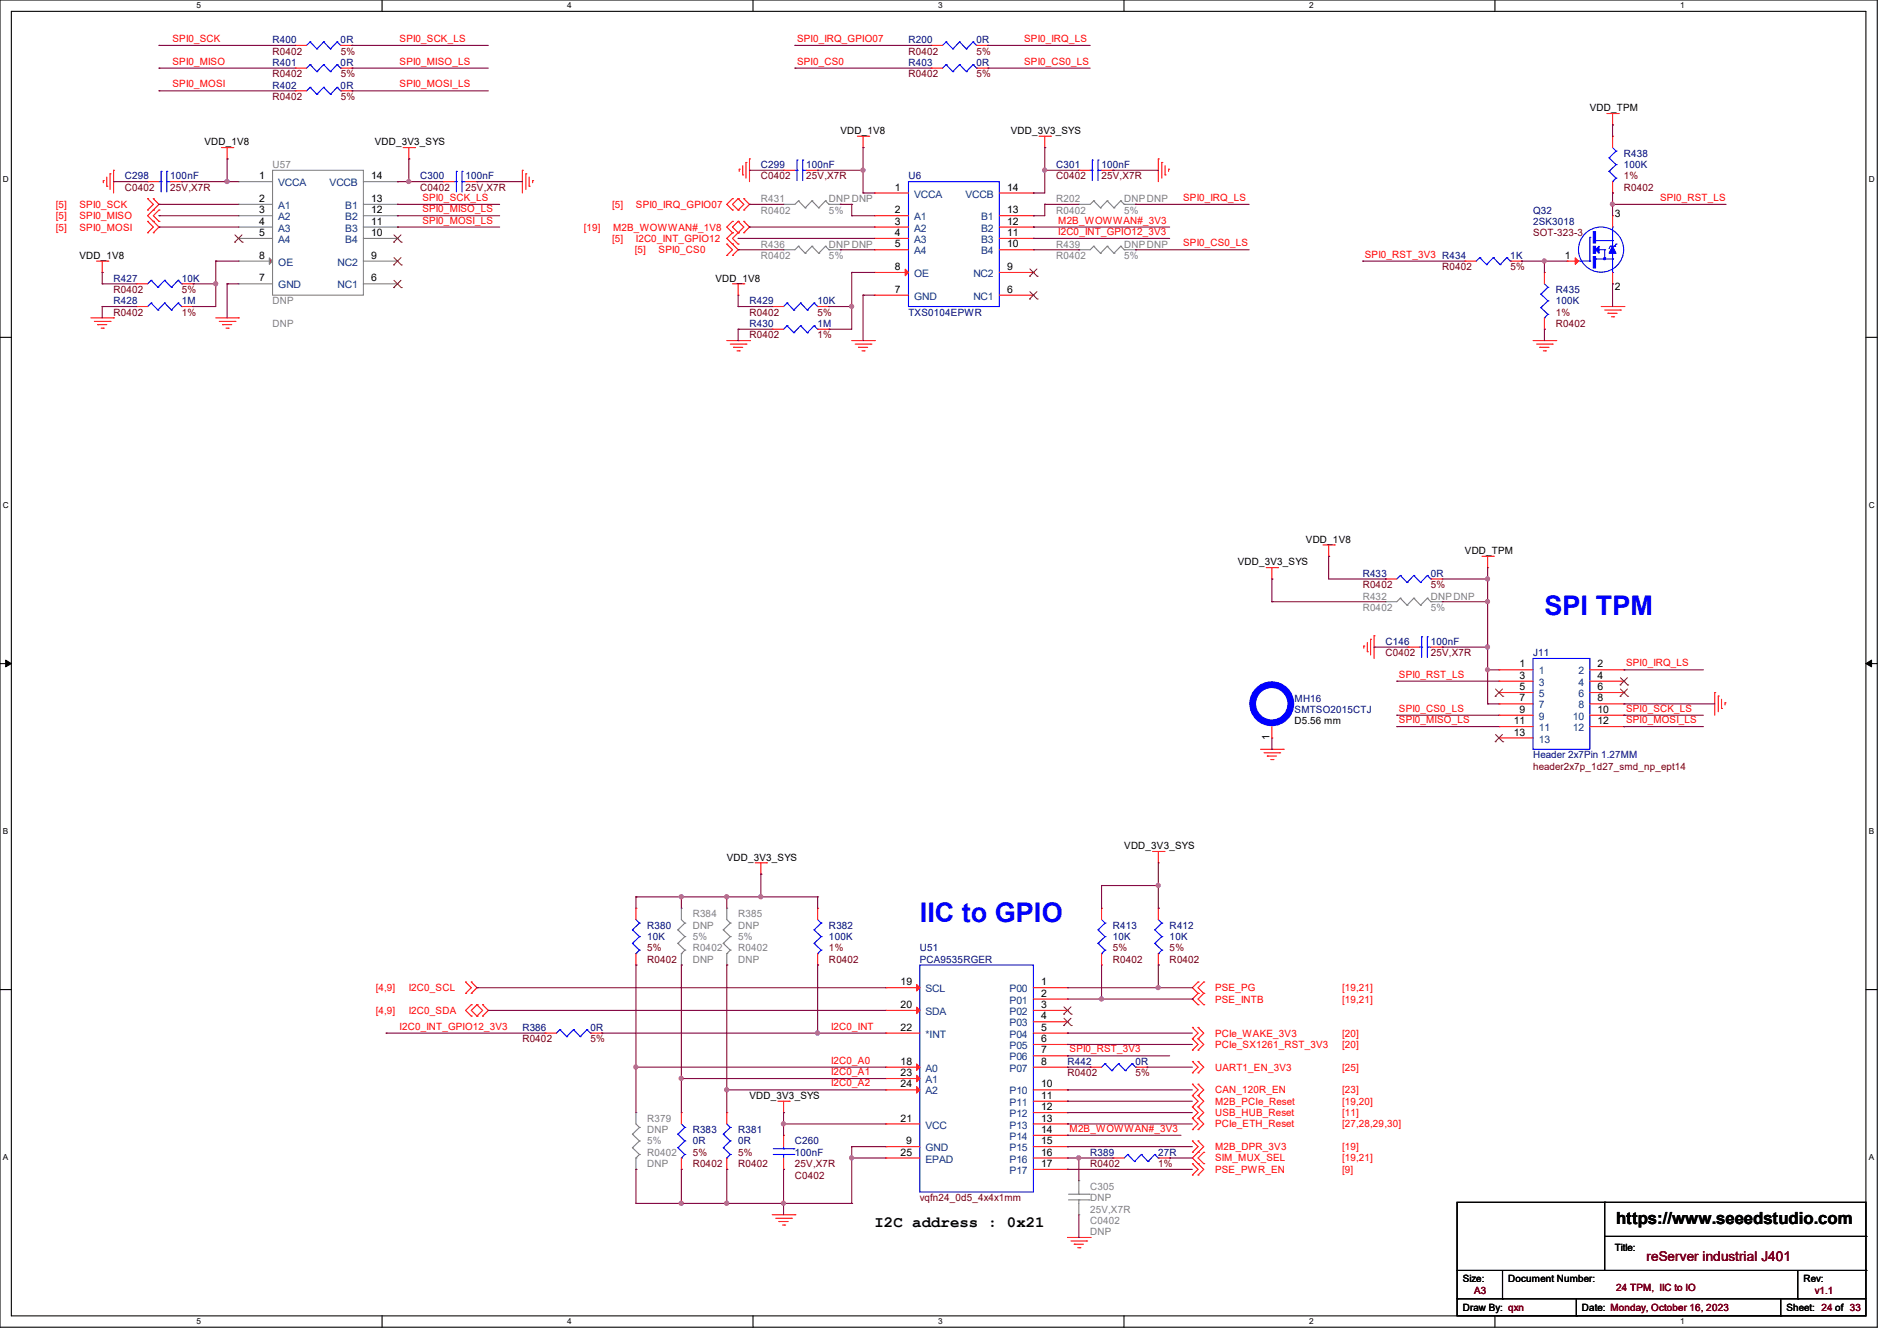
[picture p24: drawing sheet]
<svg xmlns="http://www.w3.org/2000/svg" width="297mm" height="210mm" viewBox="0 0 297 210" stroke-linecap="round" stroke-linejoin="round" font-family="sans-serif">
<defs><g id="words">
<g font-size="4.2" fill="#00f">
<text x="241.8" y="96.4">SPI TPM</text>
<text x="144" y="144.4">IIC to GPIO</text>
</g>
<text font-size="2.6" x="253" y="191.8">https://www.seeedstudio.com</text>
<text font-size="2.5" x="136.9" y="192.2">I2C address : 0x21</text>
<text font-size="2.1" fill="#800000" x="257.8" y="197.5">reServer industrial J401</text>
<g font-size="1.6" fill="#f00">
<text x="27" y="6.6">SPI0_SCK</text>
<text x="27" y="10.1">SPI0_MISO</text>
<text x="62.6" y="6.6">SPI0_SCK_LS</text>
<text x="62.6" y="10.1">SPI0_MISO_LS</text>
<text x="124.8" y="10.1">SPI0_CS0</text>
<text x="124.8" y="6.6">SPI0_IRQ_GPIO07</text>
<text x="160.4" y="10.1">SPI0_CS0_LS</text>
<text x="160.4" y="6.6">SPI0_IRQ_LS</text>
<text x="27" y="13.7">SPI0_MOSI</text>
<text x="62.6" y="13.7">SPI0_MOSI_LS</text>
<text x="8.7" y="32.6">[5]</text>
<text x="8.7" y="34.3">[5]</text>
<text x="12.4" y="32.6">SPI0_SCK</text>
<text x="12.4" y="34.3">SPI0_MISO</text>
<text x="66.1" y="31.5">SPI0_SCK_LS</text>
<text x="66.1" y="33.2">SPI0_MISO_LS</text>
<text x="66.1" y="35">SPI0_MOSI_LS</text>
<text x="95.8" y="32.6">[5]</text>
<text x="99.6" y="32.6">SPI0_IRQ_GPIO07</text>
<text x="165.7" y="35">M2B_WOWWAN#_3V3</text>
<text x="185.2" y="31.5">SPI0_IRQ_LS</text>
<text x="259.9" y="31.5">SPI0_RST_LS</text>
<text x="8.7" y="36.1">[5]</text>
<text x="12.4" y="36.1">SPI0_MOSI</text>
<text x="91.4" y="36.1">[19]</text>
<text x="95.8" y="37.9">[5]</text>
<text x="96" y="36.1">M2B_WOWWAN#_1V8</text>
<text x="99.4" y="39.7">[5]</text>
<text x="99.6" y="37.9">I2C0_INT_GPIO12</text>
<text x="103.1" y="39.7">SPI0_CS0</text>
<text x="165.7" y="36.8">I2C0_INT_GPIO12_3V3</text>
<text x="185.2" y="38.6">SPI0_CS0_LS</text>
<text x="213.7" y="40.3">SPI0_RST_3V3 R434</text>
<text x="219" y="106.1">SPI0_RST_LS</text>
<text x="254.6" y="104.3">SPI0_IRQ_LS</text>
<text x="219" y="113.2">SPI0_MISO_LS</text>
<text x="219" y="111.5">SPI0_CS0_LS</text>
<text x="254.6" y="113.2">SPI0_MOSI_LS</text>
<text x="254.6" y="111.5">SPI0_SCK_LS</text>
<text x="58.8" y="155.2">[4,9]</text>
<text x="64" y="155.2">I2C0_SCL</text>
<text x="190.2" y="155.2">PSE_PG</text>
<text x="210.1" y="155.2">[19,21]</text>
<text x="58.8" y="158.8">[4,9]</text>
<text x="62.6" y="161.2">I2C0_INT_GPIO12_3V3</text>
<text x="64" y="158.8">I2C0_SDA</text>
<text x="130.1" y="161.2">I2C0_INT</text>
<text x="190.2" y="157">PSE_INTB</text>
<text x="210.1" y="157">[19,21]</text>
<text x="130.1" y="166.6">I2C0_A0</text>
<text x="167.5" y="164.8">SPI0_RST_3V3</text>
<text x="190.2" y="162.3">PCIe_WAKE_3V3</text>
<text x="190.2" y="164.1">PCIe_SX1261_RST_3V3</text>
<text x="190.2" y="167.7">UART1_EN_3V3</text>
<text x="210.1" y="162.3">[20]</text>
<text x="210.1" y="164.1">[20]</text>
<text x="210.1" y="167.7">[25]</text>
<text x="130.1" y="168.4">I2C0_A1</text>
<text x="130.1" y="170.1">I2C0_A2</text>
<text x="190.2" y="171.2">CAN_120R_EN</text>
<text x="190.2" y="173">M2B_PCIe_Reset</text>
<text x="210.1" y="171.2">[23]</text>
<text x="210.1" y="173">[19,20]</text>
<text x="167.5" y="177.2">M2B_WOWWAN#_3V3</text>
<text x="190.2" y="176.6">PCIe_ETH_Reset</text>
<text x="190.2" y="174.8">USB_HUB_Reset</text>
<text x="210.1" y="176.6">[27,28,29,30]</text>
<text x="210.1" y="174.8">[11]</text>
<text x="190.2" y="180.1">M2B_DPR_3V3</text>
<text x="190.2" y="181.9">SIM_MUX_SEL</text>
<text x="190.2" y="183.7">PSE_PWR_EN</text>
<text x="210.1" y="180.1">[19]</text>
<text x="210.1" y="181.9">[19,21]</text>
<text x="210.1" y="183.7">[9]</text>
</g>
<g font-size="1.6" fill="#000080">
<text x="42.7" y="6.8">R400</text>
<text x="42.7" y="10.3">R401</text>
<text x="53.3" y="6.8">0R</text>
<text x="53.3" y="10.3">0R</text>
<text x="142.2" y="6.8">R200</text>
<text x="142.2" y="10.3">R403</text>
<text x="152.9" y="6.8">0R</text>
<text x="152.9" y="10.3">0R</text>
<text x="42.7" y="13.9">R402</text>
<text x="53.3" y="13.9">0R</text>
<text x="19.6" y="28.1">C298</text>
<text x="26.7" y="28.1">100nF</text>
<text x="65.8" y="28.1">C300</text>
<text x="72.9" y="28.1">100nF</text>
<text x="119.1" y="26.3">C299</text>
<text x="126.2" y="26.3">100nF</text>
<text x="142.2" y="28.1">U6</text>
<text x="165.4" y="26.3">C301</text>
<text x="172.5" y="26.3">100nF</text>
<text x="254.3" y="24.6">R438</text>
<text x="254.3" y="26.3">100K</text>
<text x="240" y="33.4">Q32</text>
<text x="240" y="35.2">2SK3018</text>
<text x="236.5" y="40.6">1K</text>
<text x="17.8" y="47.7">R428</text>
<text x="17.8" y="44.1">R427</text>
<text x="28.4" y="47.7">1M</text>
<text x="28.4" y="44.1">10K</text>
<text x="117.3" y="47.7">R429</text>
<text x="128" y="47.7">10K</text>
<text x="243.6" y="45.9">R435</text>
<text x="243.6" y="47.7">100K</text>
<text x="117.3" y="51.2">R430</text>
<text x="128" y="51.2">1M</text>
<text x="142.2" y="49.4">TXS0104EPWR</text>
<text x="213.4" y="90.3">R433</text>
<text x="224" y="90.3">0R</text>
<text x="216.9" y="101">C146</text>
<text x="224" y="101">100nF</text>
<text x="240" y="102.8">J11</text>
<text x="202.7" y="109.9">MH16</text>
<text x="202.7" y="111.7">SMTSO2015CTJ</text>
<text x="240" y="118.8">Header 2x7Pin 1.27MM</text>
<text x="101.3" y="145.5">R380</text>
<text x="101.3" y="147.2">10K</text>
<text x="129.8" y="145.5">R382</text>
<text x="129.8" y="147.2">100K</text>
<text x="144" y="149">U51</text>
<text x="174.2" y="145.5">R413</text>
<text x="174.2" y="147.2">10K</text>
<text x="183.1" y="145.5">R412</text>
<text x="183.1" y="147.2">10K</text>
<text x="144" y="150.8">PCA9535RGER</text>
<text x="81.8" y="161.5">R386</text>
<text x="92.5" y="161.5">0R</text>
<text x="167.1" y="166.8">R442</text>
<text x="177.8" y="166.8">0R</text>
<text x="108.5" y="177.5">R383</text>
<text x="108.5" y="179.2">0R</text>
<text x="115.6" y="177.5">R381</text>
<text x="115.6" y="179.2">0R</text>
<text x="124.5" y="179.2">C260</text>
<text x="124.5" y="181">100nF</text>
<text x="170.7" y="181">R389</text>
<text x="181.4" y="181">27R</text>
</g>
<g font-size="1.6" fill="#800000">
<text x="42.7" y="8.6">R0402</text>
<text x="53.3" y="8.6">5%</text>
<text x="142.2" y="8.6">R0402</text>
<text x="152.9" y="8.6">5%</text>
<text x="42.7" y="12.1">R0402</text>
<text x="42.7" y="15.7">R0402</text>
<text x="53.3" y="12.1">5%</text>
<text x="53.3" y="15.7">5%</text>
<text x="142.2" y="12.1">R0402</text>
<text x="152.9" y="12.1">5%</text>
<text x="19.6" y="29.9">C0402</text>
<text x="26.7" y="29.9">25V,X7R</text>
<text x="65.8" y="29.9">C0402</text>
<text x="72.9" y="29.9">25V,X7R</text>
<text x="119.1" y="28.1">C0402</text>
<text x="126.2" y="28.1">25V,X7R</text>
<text x="165.4" y="28.1">C0402</text>
<text x="172.5" y="28.1">25V,X7R</text>
<text x="254.3" y="28.1">1%</text>
<text x="254.3" y="29.9">R0402</text>
<text x="240" y="37">SOT-323-3</text>
<text x="17.8" y="45.9">R0402</text>
<text x="28.4" y="45.9">5%</text>
<text x="225.8" y="42.3">R0402</text>
<text x="236.5" y="42.3">5%</text>
<text x="17.8" y="49.4">R0402</text>
<text x="28.4" y="49.4">1%</text>
<text x="117.3" y="49.4">R0402</text>
<text x="117.3" y="53">R0402</text>
<text x="128" y="49.4">5%</text>
<text x="128" y="53">1%</text>
<text x="243.6" y="49.4">1%</text>
<text x="243.6" y="51.2">R0402</text>
<text x="213.4" y="92.1">R0402</text>
<text x="224" y="92.1">5%</text>
<text x="216.9" y="102.8">C0402</text>
<text x="224" y="102.8">25V,X7R</text>
<text x="240" y="120.6">header2x7p_1d27_smd_np_ept14</text>
<text x="101.3" y="149">5%</text>
<text x="129.8" y="149">1%</text>
<text x="174.2" y="149">5%</text>
<text x="183.1" y="149">5%</text>
<text x="101.3" y="150.8">R0402</text>
<text x="129.8" y="150.8">R0402</text>
<text x="174.2" y="150.8">R0402</text>
<text x="183.1" y="150.8">R0402</text>
<text x="81.8" y="163.2">R0402</text>
<text x="92.5" y="163.2">5%</text>
<text x="167.1" y="168.6">R0402</text>
<text x="177.8" y="168.6">5%</text>
<text x="108.5" y="181">5%</text>
<text x="108.5" y="182.8">R0402</text>
<text x="115.6" y="181">5%</text>
<text x="115.6" y="182.8">R0402</text>
<text x="124.5" y="184.6">C0402</text>
<text x="124.5" y="182.8">25V,X7R</text>
<text x="170.7" y="182.8">R0402</text>
<text x="181.4" y="182.8">1%</text>
<text x="144" y="188.1">vqfn24_0d5_4x4x1mm</text>
<text x="230.8" y="202.7">A3</text>
<text x="253" y="202.2">24 TPM, IIC to IO</text>
<text x="284.1" y="202.7">v1.1</text>
</g>
<g font-size="1.6">
<text x="248.9" y="17.4">VDD_TPM</text>
<text x="32" y="22.8">VDD_1V8</text>
<text x="58.7" y="22.8">VDD_3V3_SYS</text>
<text x="131.6" y="21">VDD_1V8</text>
<text x="158.2" y="21">VDD_3V3_SYS</text>
<text x="40.6" y="28.1">1</text>
<text x="58.1" y="28.1">14</text>
<text x="140.1" y="29.8">1</text>
<text x="157.7" y="29.8">14</text>
<text x="40.6" y="31.6">2</text>
<text x="40.6" y="33.4">3</text>
<text x="40.6" y="35.2">4</text>
<text x="58.1" y="31.6">13</text>
<text x="58.1" y="33.4">12</text>
<text x="58.1" y="35.2">11</text>
<text x="140.1" y="33.4">2</text>
<text x="140.1" y="35.2">3</text>
<text x="157.7" y="33.4">13</text>
<text x="157.7" y="35.2">12</text>
<text x="252.9" y="34">3</text>
<text x="12.4" y="40.6">VDD_1V8</text>
<text x="40.6" y="40.5">8</text>
<text x="40.6" y="37">5</text>
<text x="58.1" y="37">10</text>
<text x="58.1" y="40.5">9</text>
<text x="140.1" y="37">4</text>
<text x="140.1" y="38.7">5</text>
<text x="157.7" y="37">11</text>
<text x="157.7" y="38.7">10</text>
<text x="245" y="40.5">1</text>
<text x="40.6" y="44.1">7</text>
<text x="58.1" y="44.1">6</text>
<text x="112" y="44.1">VDD_1V8</text>
<text x="140.1" y="42.3">8</text>
<text x="140.1" y="45.8">7</text>
<text x="157.7" y="45.8">6</text>
<text x="157.7" y="42.3">9</text>
<text x="252.9" y="45.3">2</text>
<text x="193.8" y="88.6">VDD_3V3_SYS</text>
<text x="204.5" y="85">VDD_1V8</text>
<text x="229.4" y="86.8">VDD_TPM</text>
<text x="237.9" y="104.5">1</text>
<text x="237.9" y="106.3">3</text>
<text x="250.1" y="104.5">2</text>
<text x="250.1" y="106.3">4</text>
<text x="202.7" y="113.5">D5.56 mm</text>
<text x="237" y="113.4">11</text>
<text x="237.9" y="108.1">5</text>
<text x="237.9" y="109.9">7</text>
<text x="237.9" y="111.6">9</text>
<text x="250.1" y="108.1">6</text>
<text x="250.1" y="109.9">8</text>
<text x="250.1" y="111.6">10</text>
<text x="250.1" y="113.4">12</text>
<text x="198.8" y="115.9" transform="rotate(-90 198.8 115.9)">1</text>
<text x="237" y="115.2">13</text>
<text x="113.8" y="134.8">VDD_3V3_SYS</text>
<text x="176" y="133">VDD_3V3_SYS</text>
<text x="141" y="154.3">19</text>
<text x="163" y="154.3">1</text>
<text x="141" y="157.9">20</text>
<text x="141" y="161.4">22</text>
<text x="163" y="156.1">2</text>
<text x="163" y="157.9">3</text>
<text x="163" y="159.6">4</text>
<text x="163" y="161.4">5</text>
<text x="141" y="166.8">18</text>
<text x="163" y="163.2">6</text>
<text x="163" y="165">7</text>
<text x="163" y="166.8">8</text>
<text x="117.3" y="172.1">VDD_3V3_SYS</text>
<text x="141" y="168.5">23</text>
<text x="141" y="170.3">24</text>
<text x="163" y="170.3">10</text>
<text x="163" y="172.1">11</text>
<text x="163" y="173.9">12</text>
<text x="141" y="175.6">21</text>
<text x="141.9" y="179.2">9</text>
<text x="163" y="175.6">13</text>
<text x="163" y="177.4">14</text>
<text x="163" y="179.2">15</text>
<text x="141" y="181">25</text>
<text x="163" y="181">16</text>
<text x="163" y="182.8">17</text>
<text x="252.8" y="196">Title:</text>
<text x="229" y="200.7">Size:</text>
<text x="236.1" y="200.7">Document Number:</text>
<text x="282.4" y="200.7">Rev:</text>
<text x="229" y="205.4">Draw By: qxn</text>
<text x="247.7" y="205.4">Date: Monday, October 16, 2023</text>
<text x="279.7" y="205.4">Sheet: 24 of 33</text>
</g>
<g font-size="1.6" fill="#808080">
<text x="42.7" y="26.3">U57</text>
<text x="119.1" y="31.7">R431</text>
<text x="119.1" y="33.4">R0402</text>
<text x="129.8" y="31.7">DNPDNP</text>
<text x="129.8" y="33.4">5%</text>
<text x="165.4" y="31.7">R202</text>
<text x="165.4" y="33.4">R0402</text>
<text x="176" y="31.7">DNPDNP</text>
<text x="176" y="33.4">5%</text>
<text x="119.1" y="38.8">R436</text>
<text x="119.1" y="40.6">R0402</text>
<text x="129.8" y="38.8">DNPDNP</text>
<text x="129.8" y="40.6">5%</text>
<text x="165.4" y="38.8">R439</text>
<text x="165.4" y="40.6">R0402</text>
<text x="176" y="38.8">DNPDNP</text>
<text x="176" y="40.6">5%</text>
<text x="42.7" y="47.7">DNP</text>
<text x="42.7" y="51.2">DNP</text>
<text x="213.4" y="93.9">R432</text>
<text x="213.4" y="95.7">R0402</text>
<text x="224" y="93.9">DNPDNP</text>
<text x="224" y="95.7">5%</text>
<text x="108.5" y="143.7">R384</text>
<text x="115.6" y="143.7">R385</text>
<text x="108.5" y="145.5">DNP</text>
<text x="108.5" y="147.2">5%</text>
<text x="108.5" y="149">R0402</text>
<text x="115.6" y="145.5">DNP</text>
<text x="115.6" y="147.2">5%</text>
<text x="115.6" y="149">R0402</text>
<text x="108.5" y="150.8">DNP</text>
<text x="115.6" y="150.8">DNP</text>
<text x="101.3" y="175.7">R379</text>
<text x="101.3" y="177.5">DNP</text>
<text x="101.3" y="179.2">5%</text>
<text x="101.3" y="181">R0402</text>
<text x="101.3" y="182.8">DNP</text>
<text x="170.7" y="186.3">C305</text>
<text x="170.7" y="188.1">DNP</text>
<text x="170.7" y="191.7">C0402</text>
<text x="170.7" y="189.9">25V,X7R</text>
<text x="170.7" y="193.5">DNP</text>
</g>
<g font-size="1.6" fill="#004080">
<text x="43.6" y="29.2">VCCA</text>
<text x="51.6" y="29.2">VCCB</text>
<text x="43.6" y="32.7">A1</text>
<text x="43.6" y="34.5">A2</text>
<text x="54.1" y="32.7">B1</text>
<text x="54.1" y="34.5">B2</text>
<text x="143.1" y="34.5">A1</text>
<text x="143.1" y="30.9">VCCA</text>
<text x="151.2" y="30.9">VCCB</text>
<text x="153.6" y="34.5">B1</text>
<text x="43.6" y="41.6">OE</text>
<text x="43.6" y="36.3">A3</text>
<text x="43.6" y="38.1">A4</text>
<text x="52.8" y="41.6">NC2</text>
<text x="54.1" y="36.3">B3</text>
<text x="54.1" y="38.1">B4</text>
<text x="143.1" y="36.3">A2</text>
<text x="143.1" y="38.1">A3</text>
<text x="143.1" y="39.8">A4</text>
<text x="153.6" y="36.3">B2</text>
<text x="153.6" y="38.1">B3</text>
<text x="153.6" y="39.8">B4</text>
<text x="43.6" y="45.2">GND</text>
<text x="52.8" y="45.2">NC1</text>
<text x="143.1" y="43.4">OE</text>
<text x="143.1" y="46.9">GND</text>
<text x="152.4" y="46.9">NC1</text>
<text x="152.4" y="43.4">NC2</text>
<text x="240.9" y="105.6">1</text>
<text x="240.9" y="107.4">3</text>
<text x="247.1" y="105.6">2</text>
<text x="247.1" y="107.4">4</text>
<text x="240.9" y="109.2">5</text>
<text x="240.9" y="111">7</text>
<text x="240.9" y="112.7">9</text>
<text x="246.2" y="112.7">10</text>
<text x="247.1" y="109.2">6</text>
<text x="247.1" y="111">8</text>
<text x="240.9" y="114.5">11</text>
<text x="240.9" y="116.3">13</text>
<text x="246.2" y="114.5">12</text>
<text x="144.9" y="155.4">SCL</text>
<text x="158.1" y="155.4">P00</text>
<text x="144.9" y="159">SDA</text>
<text x="158.1" y="157.2">P01</text>
<text x="158.1" y="159">P02</text>
<text x="158.1" y="160.7">P03</text>
<text x="144.9" y="167.9">A0</text>
<text x="144.9" y="162.5">*INT</text>
<text x="158.1" y="162.5">P04</text>
<text x="158.1" y="164.3">P05</text>
<text x="158.1" y="166.1">P06</text>
<text x="158.1" y="167.9">P07</text>
<text x="144.9" y="169.6">A1</text>
<text x="144.9" y="171.4">A2</text>
<text x="158.1" y="171.4">P10</text>
<text x="158.1" y="173.2">P11</text>
<text x="144.9" y="176.7">VCC</text>
<text x="158.1" y="175">P12</text>
<text x="158.1" y="176.7">P13</text>
<text x="158.1" y="178.5">P14</text>
<text x="144.9" y="180.3">GND</text>
<text x="144.9" y="182.1">EPAD</text>
<text x="158.1" y="180.3">P15</text>
<text x="158.1" y="182.1">P16</text>
<text x="158.1" y="183.9">P17</text>
</g>
<g font-size="1.3">
<text x="30.8" y="1.3">5</text>
<text x="88.8" y="1.3">4</text>
<text x="146.9" y="1.3">3</text>
<text x="205" y="1.3">2</text>
<text x="263.1" y="1.3">1</text>
<text x=".5" y="28.4">D</text>
<text x="292.6" y="28.4">D</text>
<text x=".5" y="79.5">C</text>
<text x="292.6" y="79.5">C</text>
<text x=".5" y="130.6">B</text>
<text x="292.6" y="130.6">B</text>
<text x=".5" y="181.7">A</text>
<text x="292.6" y="181.7">A</text>
<text x="30.8" y="207.4">5</text>
<text x="88.8" y="207.4">4</text>
<text x="146.9" y="207.4">3</text>
<text x="205" y="207.4">2</text>
<text x="263.1" y="207.4">1</text>
</g>
</g></defs>
<path d="M0 0h293.9v207.9h-293.9zM1.8 1.8h290.3v204.3h-290.3z" fill="none" stroke="#000" stroke-width=".17"/>
<g fill="#fff">
<path d="M30.8 .2h.7v1.4h-.7z"/>
<path d="M30.8 206.2h.7v1.4h-.7z"/>
</g>
<path d="M59.8 0v1.8M59.8 206.1v1.8" fill="none" stroke="#000" stroke-width=".17"/>
<g fill="#fff">
<path d="M88.8 .2h.7v1.4h-.7z"/>
<path d="M88.8 206.2h.7v1.4h-.7z"/>
</g>
<path d="M117.9 0v1.8M117.9 206.1v1.8" fill="none" stroke="#000" stroke-width=".17"/>
<g fill="#fff">
<path d="M146.9 .2h.7v1.4h-.7z"/>
<path d="M146.9 206.2h.7v1.4h-.7z"/>
</g>
<path d="M176 0v1.8M176 206.1v1.8" fill="none" stroke="#000" stroke-width=".17"/>
<g fill="#fff">
<path d="M205 .2h.7v1.4h-.7z"/>
<path d="M205 206.2h.7v1.4h-.7z"/>
</g>
<path d="M234.1 0v1.8M234.1 206.1v1.8" fill="none" stroke="#000" stroke-width=".17"/>
<g fill="#fff">
<path d="M263.1 .2h.6v1.4h-.6z"/>
<path d="M263.1 206.2h.6v1.4h-.6z"/>
<path d="M.5 27.3h.9v1.4h-.9z"/>
<path d="M292.6 27.3h.9v1.4h-.9z"/>
<path d="M.5 78.4h.9v1.4h-.9z"/>
<path d="M292.6 78.4h.9v1.4h-.9z"/>
</g>
<path d="M0 52.8h1.8M292.1 52.8h1.8" fill="none" stroke="#000" stroke-width=".17"/>
<g fill="#fff">
<path d="M.5 129.5h.8v1.4h-.8z"/>
<path d="M292.6 129.5h.8v1.4h-.8z"/>
</g>
<path d="M0 103.9h1.8M292.1 103.9h1.8" fill="none" stroke="#000" stroke-width=".17"/>
<path d="M.9 103.4l.9 .5-.9 .5zM292.1 103.9l.9-.5v1z" fill="#000" stroke="#000" stroke-width=".16"/>
<g fill="#fff">
<path d="M.5 180.5h.8v1.4h-.8z"/>
<path d="M292.6 180.5h.8v1.4h-.8z"/>
</g>
<g fill="none" stroke="#000" stroke-width=".17">
<path d="M0 155h1.8M292.1 155h1.8M228.1 188.3h64v17.8h-64zM228.1 199h64M235.2 199v4.4M251.2 188.3h.1M251.2 188.3v10.7M251.2 193.6h40.9M281.5 199v4.4M292.1 199h.1M292.1 193.6h.1M228.1 203.4h.1"/>
<path d="M228.1 203.4h64M235.2 203.4h.1M246.8 206.1h.1M246.8 203.4v2.7M278.8 206.1h.1M278.8 203.4v2.7M281.5 203.4h.1"/>
</g>
<g fill="none" stroke="#f00" stroke-width=".17">
<path d="M46.2 7.1h.1M46.2 10.7h.1M46.2 7.1h1.8M46.2 10.7h1.8M53.3 7.1h1.8M53.3 10.7h1.8M55.1 7.1h.1M55.1 10.7h.1M251.6 17.8h1.8M252.5 19.6h.1M252.5 17.8v1.8M253.4 17.8h.1"/>
<path d="M16.2 28.3h.1M16.2 28.3v.3M16.7 29.2h.1M16.7 27.7v1.5M17.2 27.2h.1M17.2 27.2v2.5M17.8 26.7h.1M17.8 26.7v3.5M23.1 32.9h.1M23.1 31.1h.1M23.1 36.4h.1M23.1 34.7h.1"/>
<path d="M23.1 31.1l.9 .9-.9 .9M23.1 34.7l.9 .9-.9 .8M24 31.1h.1M24 32.9h.1M24 34.7h.1M24 36.4h.1M24 31.1l.9 .9-1.8 1.8 1.8 1.8-.9 .8M24.9 32.9h.1M24.9 34.7h.1M24.9 32.9l-.9 .9 .9 .9M34.7 23.1h1.7M35.6 24.9h.1"/>
<path d="M35.6 23.1v1.8M36.4 23.1h.1M63.1 23.1h1.8M64 24.9h.1M64 23.1v1.8M64.9 23.1h.1M69.3 28.4h.1M69.3 28.4h1.8M72.9 28.4h1.8M74.7 28.4h.1M81.8 26.7h.1M81.8 26.7v3.5"/>
<path d="M82.3 27.2h.1M82.3 27.2v2.5M82.8 29.2h.1M82.8 27.7v1.5M83.4 28.3h.1M83.4 28.3v.3M113.8 38.2h.1M113.8 38.2l.9 .9-.9 .9M114.7 36.4h.1M114.7 38.2h.1M114.7 31.1h.1M114.7 32.9h.1"/>
<path d="M114.7 34.7h.1M114.7 36.4l-.9 .9 1.8 1.8-.9 .9M114.7 31.1l-.9 .9 .9 .9M114.7 34.7l-.9 .9 .9 .8M115.6 36.4h.1M115.6 38.2h.1M115.6 32.9h.1M115.6 31.1h.1M115.6 34.7h.1M115.6 34.7l.9 .9-1.8 1.7 .9 .9M115.6 31.1l-.9 .9 .9 .9M115.6 31.1l.9 .9-.9 .9"/>
<path d="M115.6 34.7l-.9 .9 .9 .8M115.7 26.5h.1M115.7 26.5v.3M116.3 27.4h.1M116.3 26v1.4M116.5 31.1h.1M116.5 32.9h.1M116.5 34.7h.1M116.5 36.4h.1M116.5 34.7l.8 .9-.8 .8M116.5 31.1l.8 .9-.8 .9M116.8 25.4h.1"/>
<path d="M116.8 25.4v2.5M117.3 24.9h.1M117.3 24.9v3.5M122.7 26.7h.1M122.7 26.7h1.8M126.2 26.7h1.8M128 26.7h.1M134.2 21.3h1.8M135.1 23.1h.1M135.1 21.3v1.8M136 21.3h.1M162.7 21.3h1.8"/>
<path d="M163.6 23.1h.1M163.6 21.3v1.8M164.5 21.3h.1M168.9 26.7h.1M168.9 26.7h1.8M172.5 26.7h1.7M174.2 26.7h.1M181.4 24.9h.1M181.4 24.9v3.5M181.9 25.4h.1M181.9 25.4v2.5M182.4 27.4h.1"/>
<path d="M182.4 26v1.4M183 26.5h.1M183 26.5v.3M252.5 21.3h.1M252.5 30.2h.1M252.5 21.3v1.8M252.5 28.4v1.8M14.2 49.8h3.6M14.8 50.3h2.4M15.1 40.9h1.8M15.3 50.8h.1M15.3 50.8h1.4"/>
<path d="M15.8 51.4h.4M16 42.7h.1M16 40.9v1.8M16.2 51.4h.1M16.9 40.9h.1M17.2 50.3h.1M17.8 49.8h.1M21.3 48h.1M21.3 48h1.8M28.4 48h1.8M30.2 48h.1M33.8 49.8h3.5"/>
<path d="M34.3 50.3h2.5M34.8 50.8h.1M34.8 50.8h1.5M35.4 51.4h.3M35.7 51.4h.1M36.8 50.3h.1M37.3 49.8h.1M113.8 40h.1M113.8 53.3h3.5M114.3 53.9h2.5M114.7 40h.1M114.7 44.4h1.8"/>
<path d="M114.9 54.4h.1M114.9 54.4h1.4M115.4 54.9h.3M115.6 46.2h.1M115.6 44.4v1.8M115.7 54.9h.1M116.5 44.4h.1M116.8 53.9h.1M117.3 53.3h.1M120.9 48h.1M120.9 51.6h.1M120.9 48h1.8"/>
<path d="M120.9 51.6h1.8M128 48h1.8M128 51.6h1.8M129.8 48h.1M129.8 51.6h.1M133.3 53.3h3.6M133.9 53.9h2.5M134.4 54.4h.1M134.4 54.4h1.4M135 54.9h.3M135.3 54.9h.1M136.4 53.9h.1"/>
<path d="M136.9 53.3h.1M240 53.3h3.6M240.6 53.9h2.4M241.1 54.4h.1M241.1 54.4h1.4M241.6 54.9h.4M242 54.9h.1M243 53.9h.1M243.6 53.3h.1M250.7 48h3.6M251.2 48.6h2.5M251.8 49.1h.1"/>
<path d="M251.8 49.1h1.4M252.3 49.6h.3M252.6 49.6h.1M253.7 48.6h.1M254.3 48h.1M198.2 88.9h1.8M199.1 90.7h.1M199.1 88.9v1.8M200 88.9h.1M207.1 85.3h1.8M208 87.1h.1M208 85.3v1.8"/>
<path d="M208.9 85.3h.1M215.1 99.6h.1M215.1 99.6v3.5M232 87.1h1.8M232.9 88.9h.1M232.9 87.1v1.8M233.8 87.1h.1M197.4 117.3h3.5M197.9 117.9h2.5M198.4 118.4h.1M198.4 118.4h1.5M199 119h.3"/>
<path d="M199.1 115.6h.1M199.1 113.8v1.8M199.3 119h.1M200.4 117.9h.1M200.9 117.3h.1M213.5 101.2h.1M213.5 101.2v.3M214.1 102.1h.1M214.1 100.6v1.5M214.6 100.1h.1M214.6 100.1v2.5M268.5 108.5h.1"/>
<path d="M268.5 108.5v3.5M269 109h.1M269 109v2.5M269.5 111h.1M269.5 109.5v1.5M270.1 110.1h.1M270.1 110.1v.3M118.2 135.1h1.8M119.1 136.9h.1M119.1 135.1v1.8M120 135.1h.1M180.5 133.3h1.7"/>
<path d="M181.4 135.1h.1M181.4 133.3v1.8M182.2 133.3h.1M72.9 155.6h.1M72.9 153.8h.1M72.9 153.8l.9 .9-.9 .9M73.8 153.8h.1M73.8 155.6h.1M73.8 157.4h.1M73.8 159.1h.1M73.8 153.8l.9 .9-.9 .9M73.8 157.4l-.9 .8 .9 .9"/>
<path d="M74.7 159.1h.1M74.7 157.4h.1M74.7 157.4l-.9 .8 .9 .9M74.7 157.4l.9 .8-.9 .9M75.6 157.4h.1M75.6 159.1h.1M75.6 157.4l.9 .8-.9 .9M187.6 153.8h.1M187.6 155.6h.1M187.6 157.4h.1M187.6 153.8l-.9 .9 .9 .9M187.6 155.6l-.9 .9 .9 .9"/>
<path d="M188.5 155.6h.1M188.5 153.8h.1M188.5 157.4h.1M188.5 153.8l-.9 .9 .9 .9M188.5 155.6l-.9 .9 .9 .9M106.7 174.2h.1M106.7 174.2v1.8M113.8 174.2h.1M113.8 174.2v1.8M121.8 172.5h1.8M122.7 174.2h.1M122.7 172.5v1.7"/>
<path d="M123.6 172.5h.1M170.7 167.1h.1M170.7 167.1h1.8M177.8 167.1h1.8M179.6 167.1h.1M186.7 169.8h.1M186.7 171.6h.1M186.7 173.4h.1M186.7 175.1h.1M186.7 176.9h.1M186.7 178.7h.1M186.7 160.9h.1"/>
<path d="M186.7 162.7h.1M186.7 164.5h.1M186.7 166.2h.1M186.7 168h.1M186.7 169.8l.9 .9-.9 .9M186.7 171.6l.9 .9-.9 .9M186.7 175.1l.9 .9-.9 .9M186.7 173.4l.9 .8-.9 .9M186.7 178.7l.9 .9-.9 .9M186.7 160.9l.9 .9-.9 .9M186.7 162.7l.9 .9-.9 .9M186.7 166.2l.9 .9-.9 .9"/>
<path d="M187.6 169.8h.1M187.6 171.6h.1M187.6 173.4h.1M187.6 175.1h.1M187.6 176.9h.1M187.6 178.7h.1M187.6 160.9h.1M187.6 162.7h.1M187.6 164.5h.1M187.6 166.2h.1M187.6 168h.1M187.6 169.8l.9 .9-.9 .9"/>
<path d="M187.6 171.6l.9 .9-.9 .9M187.6 175.1l.9 .9-.9 .9M187.6 173.4l.9 .8-.9 .9M187.6 178.7l.9 .9-1.8 1.8 1.8 1.7-.9 .9M187.6 160.9l.9 .9-.9 .9M187.6 162.7l.9 .9-.9 .9M187.6 166.2l.9 .9-.9 .9M106.7 183.1h.1M106.7 181.4v1.7M113.8 183.1h.1M113.8 181.4v1.7M120.9 190.2h3.6"/>
<path d="M121.5 190.8h2.4M122 191.3h.1M122 191.3h1.4M122.5 191.9h.4M122.9 191.9h.1M123.9 190.8h.1M124.5 190.2h.1M167.1 193.8h3.6M167.7 194.4h2.4M168.2 194.9h.1M168.2 194.9h1.4M168.7 195.4h.4"/>
<path d="M169.1 195.4h.1M170.1 194.4h.1M170.7 193.8h.1M174.2 181.4h.1M174.2 181.4h1.8M181.4 181.4h1.7M183.1 181.4h.1M186.7 180.5h.1M186.7 182.2h.1M186.7 184h.1M186.7 182.2l.9 .9-.9 .9M187.6 180.5h.1"/>
<path d="M187.6 182.2h.1M187.6 184h.1M188.5 182.2h.1M188.5 180.5h.1M188.5 180.5l-.9 .9 .9 .8"/>
</g>
<g fill="none" stroke="#00f" stroke-width=".17">
<path d="M48.6 6.6h.1M48.6 10.1h.1M48.6 6.6l-.6 .5M48.6 6.6l1 1.1M48.6 10.1l-.6 .6M48.6 10.1l1 1.1M49.6 7.7h.1M49.6 11.2h.1M50.7 6.6h.1M50.7 10.1h.1M50.7 6.6l-1.1 1.1M50.7 6.6l1 1.1"/>
<path d="M50.7 10.1l-1.1 1.1M50.7 10.1l1 1.1M51.7 7.7h.1M51.7 11.2h.1M52.8 6.6h.1M52.8 10.1h.1M52.8 6.6l-1.1 1.1M52.8 6.6l.5 .5M52.8 10.1l-1.1 1.1M52.8 10.1l.5 .6M53.3 7.1h.1M53.3 10.7h.1"/>
<path d="M71.1 28.4h.4M71.5 26.8h.1M71.5 28.4h.1M71.5 26.8v3.3M72.3 28.4h.1M72.3 26.8h.1M72.3 28.4h.6M72.3 26.8v3.3M124.5 26.7h.3M124.8 25.1h.1M124.8 26.7h.1M124.8 25.1v3.2"/>
<path d="M125.7 26.7h.1M125.7 25.1h.1M125.7 26.7h.5M125.7 25.1v3.2M170.7 26.7h.3M171 25.1h.1M171 26.7h.1M171 25.1v3.2M171.9 26.7h.1M171.9 25.1h.1M171.9 26.7h.6M171.9 25.1v3.2"/>
<path d="M251.9 24.7h.1M251.9 26.8h.1M251.9 24.7l1.1 1.1M251.9 26.8l1.1 1.1M252.5 28.4h.1M252.5 23.1l.5 .6M253 23.7h.1M253 25.8h.1M253 27.9h.1M253 23.7l-1.1 1M253 25.8l-1.1 1M253 27.9l-.5 .5"/>
<path d="M23.7 47.5h.1M23.7 47.5l-.6 .5M23.7 47.5l1 1.1M24.7 48.6h.1M25.8 47.5h.1M25.8 47.5l-1.1 1.1M25.8 47.5l1 1.1M26.8 48.6h.1M27.9 47.5h.1M27.9 47.5l-1.1 1.1M27.9 47.5l.5 .5M28.4 48h.1"/>
<path d="M123.2 47.5h.1M123.2 51h.1M123.2 47.5l-.5 .5M123.2 47.5l1.1 1.1M123.2 51l-.5 .6M123.2 51l1.1 1.1M124.3 48.6h.1M124.3 52.1h.1M125.3 47.5h.1M125.3 51h.1M125.3 47.5l-1 1.1M125.3 47.5l1.1 1.1"/>
<path d="M125.3 51l-1 1.1M125.3 51l1.1 1.1M126.4 48.6h.1M126.4 52.1h.1M127.5 47.5h.1M127.5 51h.1M127.5 47.5l-1.1 1.1M127.5 47.5l.5 .5M127.5 51l-1.1 1.1M127.5 51l.5 .6M128 48h.1M128 51.6h.1"/>
<path d="M106.1 177.6h.1M106.1 179.7h.1M106.1 177.6l1.1 1.1M106.1 179.7l1.1 1.1M106.7 176l.5 .6M107.2 176.6h.1M107.2 178.7h.1M107.2 176.6l-1.1 1M107.2 178.7l-1.1 1M113.2 177.6h.1M113.2 179.7h.1M113.2 177.6l1.1 1.1"/>
<path d="M113.2 179.7l1.1 1.1M113.8 176l.5 .6M114.3 176.6h.1M114.3 178.7h.1M114.3 176.6l-1.1 1M114.3 178.7l-1.1 1M173 166.6h.1M173 166.6l-.5 .5M173 166.6l1.1 1.1M174.1 167.7h.1M175.1 166.6h.1M175.1 166.6l-1 1.1"/>
<path d="M175.1 166.6l1.1 1.1M176.2 167.7h.1M177.2 166.6h.1M177.2 166.6l-1 1.1M177.2 166.6l.6 .5M177.8 167.1h.1M106.7 181.4h.1M107.2 180.8h.1M107.2 180.8l-.5 .6M113.8 181.4h.1M114.3 180.8h.1M114.3 180.8l-.5 .6"/>
<path d="M176.6 180.8h.1M176.6 180.8l-.6 .6M176.6 180.8l1 1.1M177.6 181.9h.1M178.7 180.8h.1M178.7 180.8l-1.1 1.1M178.7 180.8l1 1.1M179.7 181.9h.1M180.8 180.8h.1M180.8 180.8l-1.1 1.1M180.8 180.8l.6 .6M181.4 181.4h.1"/>
</g>
<circle cx="199.1" cy="110.2" r="2.98" fill="none" stroke="#00f" stroke-width="1.1"/>
<g fill="none" stroke="#808080" stroke-width=".17">
<path d="M37.3 32h.1M37.3 32h5.4M42.7 26.7h14.2v19.5h-14.2zM56.9 32h5.3M62.2 32h.1M122.7 39.1h.1M125 38.6h.1M125 38.6l-.5 .5h-1.8M125 38.6l1.1 1.1M126.1 39.7h.1M127.1 38.6h.1M127.1 38.6l-1 1.1"/>
<path d="M127.1 38.6l1.1 1.1M128.2 39.7h.1M129.2 38.6h.1M129.2 38.6l-1 1.1M129.2 38.6l.6 .5M129.8 39.1h.1M129.8 39.1h1.8M131.6 39.1h.1M168.9 32h.1M168.9 39.1h.1M171.2 31.5h.1M171.2 38.6h.1"/>
<path d="M171.2 38.6l-.5 .5h-1.8M171.2 31.5l-.5 .5h-1.8M171.2 31.5l1.1 1.1M171.2 38.6l1.1 1.1M172.3 32.6h.1M172.3 39.7h.1M173.4 31.5h.1M173.4 38.6h.1M173.4 31.5l-1.1 1.1M173.4 31.5l1 1.1M173.4 38.6l-1.1 1.1M173.4 38.6l1 1.1"/>
<path d="M174.4 32.6h.1M174.4 39.7h.1M175.5 31.5h.1M175.5 38.6h.1M175.5 31.5l-1.1 1.1M175.5 31.5l.5 .5M175.5 38.6l-1.1 1.1M175.5 38.6l.5 .5M176 32h.1M176 39.1h.1M176 39.1h1.8M176 32h1.8"/>
<path d="M177.8 32h.1M177.8 39.1h.1M216.9 94.2h.1M219.2 93.7h.1M219.2 93.7l-.5 .5h-1.8M219.2 93.7l1.1 1.1M220.3 94.8h.1M221.4 93.7h.1M221.4 93.7l-1.1 1.1M221.4 93.7l1 1.1M222.4 94.8h.1M223.5 93.7h.1"/>
<path d="M223.5 93.7l-1.1 1.1M223.5 93.7l.5 .5M224 94.2h.1M224 94.2h1.8M225.8 94.2h.1M106.1 145.6h.1M106.1 147.7h.1M106.1 145.6l1.1 1.1M106.1 147.7l1.1 1.1M106.7 149.4h.1M106.7 142.2h.1M106.7 151.1h.1"/>
<path d="M106.7 142.2v1.8l.5 .6M106.7 149.4v1.7M107.2 144.6h.1M107.2 146.7h.1M107.2 148.8h.1M107.2 144.6l-1.1 1M107.2 146.7l-1.1 1M107.2 148.8l-.5 .6M113.2 145.6h.1M113.2 147.7h.1M113.2 145.6l1.1 1.1M113.2 147.7l1.1 1.1"/>
<path d="M113.8 149.4h.1M113.8 142.2h.1M113.8 151.1h.1M113.8 142.2v1.8l.5 .6M113.8 149.4v1.7M114.3 144.6h.1M114.3 146.7h.1M114.3 148.8h.1M114.3 144.6l-1.1 1M114.3 146.7l-1.1 1M114.3 148.8l-.5 .6M167.3 187h3.2"/>
<path d="M167.3 187.9h3.2M168.9 187.9h.1M168.9 187h.1M168.9 184.9h.1M168.9 190.2h.1M168.9 184.9v2.1M168.9 187.9v2.3M170.5 187h.1M170.5 187.9h.1"/>
</g>
<path d="M42.2 40.4l.5 .5-.5 .5z" fill="#f00" stroke="#808080" stroke-width=".17"/>
<g fill="none" stroke="#808080" stroke-width=".17">
<path d="M37.3 33.8h.1M37.3 35.6h.1M37.3 37.3h.1M37.3 28.4h.1M37.3 33.8h5.4M37.3 35.6h5.4M37.3 37.3h5.4M37.3 28.4h5.4M56.9 33.8h5.3M56.9 35.6h5.3M56.9 37.3h5.3M56.9 28.4h5.3"/>
<path d="M62.2 33.8h.1M62.2 28.4h.1M62.2 35.6h.1M62.2 37.3h.1M122.7 32h.1M125 31.5h.1M125 31.5l-.5 .5h-1.8M125 31.5l1.1 1.1M126.1 32.6h.1M127.1 31.5h.1M127.1 31.5l-1 1.1M127.1 31.5l1.1 1.1"/>
<path d="M128.2 32.6h.1M129.2 31.5h.1M129.2 31.5l-1 1.1M129.2 31.5l.6 .5M129.8 32h.1M129.8 32h1.8M131.6 32h.1M37.3 40.9h.1M37.3 44.4h.1M37.3 40.9h5.4M37.3 44.4h5.4M56.9 40.9h5.3"/>
<path d="M56.9 44.4h5.3M62.2 44.4h.1M62.2 40.9h.1M99 177.6h.1M99 179.7h.1M99 177.6l1.1 1.1M99 179.7l1.1 1.1M99.6 174.2h.1M99.6 174.2v1.8l.5 .6M100.1 176.6h.1M100.1 178.7h.1M100.1 176.6l-1.1 1"/>
<path d="M100.1 178.7l-1.1 1M99.6 181.4h.1M99.6 183.1h.1M99.6 181.4v1.7M100.1 180.8h.1M100.1 180.8l-.5 .6"/>
</g>
<g fill="none" stroke="#804000" stroke-width=".16">
<path d="M36.7 37.9h.1M36.8 36.8l1.1 1.1M37.9 36.8l-1.2 1.1M37.9 37.9h.1M61.6 37.9h.1M61.7 36.8l1.1 1.1M62.8 36.8l-1.2 1.1M62.8 37.9h.1M61.6 45h.1M61.6 41.5h.1M61.7 43.9l1.1 1.1M61.7 40.3l1.1 1.2"/>
<path d="M62.8 43.9l-1.2 1.1M62.8 40.3l-1.2 1.2M62.8 45h.1M62.8 41.5h.1M161.2 46.8h.1M161.2 43.3h.1M161.2 45.7l1.2 1.1M161.2 42.1l1.2 1.2M162.3 45.7l-1.1 1.1M162.3 42.1l-1.1 1.2M162.4 46.8h.1M162.4 43.3h.1"/>
<path d="M234.1 109.1h.1M234.1 116.2h.1M234.1 107.9l1.2 1.2M234.1 115l1.2 1.2M235.2 107.9l-1.1 1.2M235.2 115l-1.1 1.2M235.3 109.1h.1M235.3 116.2h.1M253.7 107.3h.1M253.7 109.1h.1M253.7 106.1l1.1 1.2M253.7 107.9l1.1 1.2"/>
<path d="M254.8 106.1l-1.1 1.2M254.8 107.9l-1.1 1.2M254.8 107.3h.1M254.8 109.1h.1M166.5 158.8h.1M166.6 157.7l1.1 1.1M166.6 159.5l1.1 1.1M167.7 157.7l-1.2 1.1M167.7 159.5l-1.2 1.1M167.7 158.8h.1M166.5 160.6h.1M167.7 160.6h.1"/>
</g>
<g fill="#00f" stroke="#00f" stroke-width=".17">
<path d="M249.8 39.1l.6-.5v1.1z"/>
<path d="M249.5 36.3h.3v1.8h-.3z" fill-rule="evenodd"/>
<path d="M249.5 40.2h.3v1.8h-.3z" fill-rule="evenodd"/>
<path d="M249.5 38.6h.3v1.1h-.3z" fill-rule="evenodd"/>
<path d="M252.5 38.6l.5 1.1h-1.1z" fill-rule="evenodd"/>
<circle cx="251.2" cy="40.5" r=".17"/>
</g>
<g fill="none" stroke="#00f" stroke-width=".17">
<path d="M48.6 13.7h.1M48.6 13.7l-.6 .5M48.6 13.7l1 1.1M49.6 14.8h.1M50.7 13.7h.1M50.7 13.7l-1.1 1.1M50.7 13.7l1 1.1M51.7 14.8h.1M52.8 13.7h.1M52.8 13.7l-1.1 1.1M52.8 13.7l.5 .5M53.3 14.2h.1"/>
<path d="M148.1 6.6h.1M148.1 10.1h.1M148.1 6.6l-.5 .5M148.1 6.6l1.1 1.1M148.1 10.1l-.5 .6M148.1 10.1l1.1 1.1M149.2 7.7h.1M149.2 11.2h.1M150.2 6.6h.1M150.2 10.1h.1M150.2 6.6l-1 1.1M150.2 6.6l1.1 1.1"/>
<path d="M150.2 10.1l-1 1.1M150.2 10.1l1.1 1.1M151.3 7.7h.1M151.3 11.2h.1M152.4 6.6h.1M152.4 10.1h.1M152.4 6.6l-1.1 1.1M152.4 6.6l.5 .5M152.4 10.1l-1.1 1.1M152.4 10.1l.5 .6M152.9 7.1h.1M152.9 10.7h.1"/>
<path d="M24.9 28.4h.3M25.2 26.8h.1M25.2 28.4h.1M25.2 26.8v3.3M26.1 28.4h.1M26.1 26.8h.1M26.1 28.4h.6M26.1 26.8v3.3M142.2 28.4h14.3v19.6h-14.3zM248.9 37.2h.1M248.9 37.2v3.7M249.8 37.7h2.7"/>
<path d="M250.4 39.1h.8M251.2 39.1h.1M251.2 39.1v1.2M252.1 38.6h.1M252.1 38.6l-.2 .3M252.1 38.6h.7M252.5 37.7h.1M252.5 35.6h.1M252.5 35.6v3M252.5 39.7v3M252.8 38.6h.1M253 38.2h.1"/>
<path d="M253 38.2l-.2 .4M23.7 43.9h.1M23.7 43.9l-.6 .5M23.7 43.9l1 1.1M24.7 45h.1M25.8 43.9h.1M25.8 43.9l-1.1 1.1M25.8 43.9l1 1.1M26.8 45h.1M27.9 43.9h.1M27.9 43.9l-1.1 1.1M27.9 43.9l.5 .5"/>
<path d="M28.4 44.4h.1M231.7 40.3h.1M231.7 40.3l-.6 .6M231.7 40.3l1 1.1M232.7 41.4h.1M233.8 40.3h.1M233.8 40.3l-1.1 1.1M233.8 40.3l1.1 1.1M234.9 41.4h.1M235.9 40.3h.1M235.9 40.3l-1 1.1M235.9 40.3l.6 .6"/>
<path d="M236.5 40.9h.1M241.3 46.1h.1M241.3 48.2h.1M241.3 46.1l1.1 1M241.3 48.2l1.1 1M241.8 49.8h.1M241.8 44.4l.6 .6M242.4 45h.1M242.4 47.1h.1M242.4 49.2h.1M242.4 45l-1.1 1.1M242.4 47.1l-1.1 1.1"/>
<path d="M242.4 49.2l-.6 .6M247.1 40.9h1.8M248.9 40.9h.1M249.8 40.6h.1M249.8 40.6h1.2M251.2 40.3h.1M251.4 40.6h1.1M252.5 40.6h.1M252.5 42.7h.1M219.2 90.1h.1M219.2 90.1l-.5 .6M219.2 90.1l1.1 1.1"/>
<path d="M220.3 91.2h.1M221.4 90.1h.1M221.4 90.1l-1.1 1.1M221.4 90.1l1 1.1M222.4 91.2h.1M222.6 99.7h.1M222.6 99.7v3.3M223.5 90.1h.1M223.5 99.7h.1M223.5 90.1l-1.1 1.1M223.5 90.1l.5 .6M223.5 99.7v3.3"/>
<path d="M224 90.7h.1M222.2 101.3h.4M222.6 101.3h.1M223.5 101.3h.1M223.5 101.3h.5M240 103.1h8.9v14.2h-8.9zM99 145.6h.1M99 147.7h.1M99 145.6l1.1 1.1M99 147.7l1.1 1.1M99.6 149.4h.1M99.6 144l.5 .6"/>
<path d="M100.1 144.6h.1M100.1 146.7h.1M100.1 148.8h.1M100.1 148.8l-.5 .6M100.1 144.6l-1.1 1M100.1 146.7l-1.1 1M127.5 145.6h.1M127.5 147.7h.1M127.5 145.6l1.1 1.1M127.5 147.7l1.1 1.1M128 149.4h.1M128 144l.6 .6"/>
<path d="M128.6 144.6h.1M128.6 146.7h.1M128.6 148.8h.1M128.6 144.6l-1.1 1M128.6 146.7l-1.1 1M128.6 148.8l-.6 .6M144 151.1h17.8v35.6h-17.8zM171.9 145.6h.1M171.9 147.7h.1M171.9 145.6l1.1 1.1M171.9 147.7l1.1 1.1M172.5 149.4h.1"/>
<path d="M172.5 144l.5 .6M173 144.6h.1M173 146.7h.1M173 148.8h.1M173 144.6l-1.1 1M173 146.7l-1.1 1M173 148.8l-.5 .6M180.8 145.6h.1M180.8 147.7h.1M180.8 145.6l1.1 1.1M180.8 147.7l1.1 1.1M181.4 149.4h.1"/>
<path d="M181.4 144l.5 .6M181.9 144.6h.1M181.9 146.7h.1M181.9 148.8h.1M181.9 144.6l-1.1 1M181.9 146.7l-1.1 1M181.9 148.8l-.5 .6M87.7 161.2h.1M87.7 161.2l-.6 .6M87.7 161.2l1 1.1M88.7 162.3h.1M89.8 161.2h.1"/>
<path d="M89.8 161.2l-1.1 1.1M89.8 161.2l1 1.1M90.8 162.3h.1M91.9 161.2h.1M91.9 161.2l-1.1 1.1M91.9 161.2l.6 .6M92.5 161.8h.1M121.1 179.9h3.2M122.7 179.9h.1M122.7 179.6v.3M124.3 179.9h.1M121.1 180.8h3.2"/>
<path d="M122.7 180.8h.1M122.7 180.8v.6M124.3 180.8h.1"/>
<circle cx="250.7" cy="39.1" r="3.5"/>
</g>
<g fill="#f00" stroke="#f00" stroke-width=".17">
<path d="M246.6 40.4l.5 .5-.5 .5z"/>
<path d="M141.7 42.2l.5 .5-.5 .5z"/>
<path d="M143.5 166.6l.5 .5-.5 .5z"/>
<path d="M143.5 154.2l.5 .5-.5 .5z"/>
<path d="M143.5 157.7l.5 .5-.5 .5z"/>
<path d="M143.5 168.4l.5 .5-.5 .5z"/>
<path d="M143.5 170.2l.5 .5-.5 .5z"/>
</g>
<g fill="none" stroke="#f00" stroke-width=".17">
<path d="M46.2 14.2h.1M46.2 14.2h1.8M53.3 14.2h1.8M55.1 14.2h.1M145.8 7.1h.1M145.8 10.7h.1M145.8 7.1h1.8M145.8 10.7h1.8M152.9 7.1h1.8M152.9 10.7h1.8M154.7 7.1h.1M154.7 10.7h.1"/>
<path d="M23.1 28.4h.1M23.1 28.4h1.8M26.7 28.4h1.7M28.4 28.4h.1M136.9 33.8h.1M136.9 35.6h.1M136.9 37.3h.1M136.9 39.1h.1M136.9 30.2h.1M136.9 33.8h5.3M136.9 35.6h5.3M136.9 37.3h5.3"/>
<path d="M136.9 39.1h5.3M136.9 30.2h5.3M156.5 33.8h5.3M156.5 35.6h5.3M156.5 37.3h5.3M156.5 39.1h5.3M156.5 30.2h5.3M161.8 33.8h.1M161.8 35.6h.1M161.8 30.2h.1M161.8 37.3h.1M161.8 39.1h.1"/>
<path d="M252.5 33.8h.1M252.5 33.8v1.8M21.3 44.4h.1M21.3 44.4h1.8M28.4 44.4h1.8M30.2 44.4h.1M136.9 42.7h.1M136.9 46.2h.1M136.9 42.7h5.3M136.9 46.2h5.3M156.5 42.7h5.3M156.5 46.2h5.3"/>
<path d="M161.8 46.2h.1M161.8 42.7h.1M229.4 40.9h.1M229.4 40.9h1.7M236.5 40.9h1.8M238.3 40.9h.1M241.8 42.7h.1M241.8 51.6h.1M241.8 42.7v1.7M241.8 49.8v1.8M245.4 40.9h.1M245.4 40.9h1.7"/>
<path d="M252.5 44.4h.1M252.5 42.7v1.7M216.9 90.7h.1M216.9 90.7h1.8M224 90.7h1.8M225.8 90.7h.1M220.5 101.3h.1M220.5 101.3h1.7M224 101.3h1.8M225.8 101.3h.1M234.7 104.9h.1M234.7 106.7h.1"/>
<path d="M234.7 108.5h.1M234.7 110.2h.1M234.7 112h.1M234.7 113.8h.1M234.7 115.6h.1M234.7 104.9h5.3M234.7 106.7h5.3M234.7 108.5h5.3M234.7 110.2h5.3M234.7 112h5.3M234.7 113.8h5.3M234.7 115.6h5.3"/>
<path d="M248.9 104.9h5.4M248.9 106.7h5.4M248.9 108.5h5.4M248.9 110.2h5.4M248.9 112h5.4M248.9 113.8h5.4M254.3 104.9h.1M254.3 106.7h.1M254.3 108.5h.1M254.3 110.2h.1M254.3 112h.1M254.3 113.8h.1"/>
<path d="M99.6 142.2h.1M99.6 151.1h.1M99.6 142.2v1.8M99.6 149.4v1.7M128 142.2h.1M128 151.1h.1M128 142.2v1.8M128 149.4v1.7M138.7 154.7h.1M138.7 158.2h.1M138.7 154.7h5.3M138.7 158.2h5.3"/>
<path d="M161.8 154.7h5.3M161.8 156.5h5.3M161.8 158.2h5.3M167.1 154.7h.1M167.1 156.5h.1M167.1 158.2h.1M172.5 142.2h.1M172.5 151.1h.1M172.5 142.2v1.8M172.5 149.4v1.7M181.4 142.2h.1M181.4 151.1h.1"/>
<path d="M181.4 142.2v1.8M181.4 149.4v1.7M85.3 161.8h.1M85.3 161.8h1.8M92.5 161.8h1.7M94.2 161.8h.1M122.7 177.8h.1M122.7 177.8v1.8M138.7 179.6h.1M138.7 167.1h.1M138.7 176h.1M138.7 161.8h.1"/>
<path d="M138.7 168.9h.1M138.7 170.7h.1M138.7 161.8h5.3M138.7 167.1h5.3M138.7 179.6h5.3M138.7 170.7h5.3M138.7 176h5.3M138.7 168.9h5.3M161.8 161.8h5.3M161.8 160h5.3M161.8 163.6h5.3M161.8 165.4h5.3"/>
<path d="M161.8 167.1h5.3M161.8 179.6h5.3M161.8 170.7h5.3M161.8 172.5h5.3M161.8 174.2h5.3M161.8 176h5.3M161.8 177.8h5.3M167.1 160h.1M167.1 161.8h.1M167.1 163.6h.1M167.1 165.4h.1M167.1 167.1h.1"/>
<path d="M167.1 170.7h.1M167.1 172.5h.1M167.1 174.2h.1M167.1 176h.1M167.1 177.8h.1M167.1 179.6h.1M122.7 183.1h.1M122.7 181.4v1.7M138.7 181.4h.1M138.7 181.4h5.3M161.8 181.4h5.3M161.8 183.1h5.3"/>
<path d="M167.1 181.4h.1M167.1 183.1h.1"/>
</g>
<g fill="none" stroke="#800040" stroke-width=".17">
<path d="M24.9 7.1h.1M24.9 10.7h.1M24.9 14.2h.1M24.9 7.1h21.3M24.9 10.7h21.3M24.9 14.2h21.3M55.1 7.1h.1M55.1 10.7h.1M55.1 14.2h.1M55.1 7.1h21.4M55.1 10.7h21.4M55.1 14.2h21.4"/>
<path d="M124.5 10.7h.1M124.5 7.1h.1M124.5 7.1h21.3M124.5 10.7h21.3M154.7 10.7h.1M154.7 7.1h.1M154.7 7.1h16M154.7 10.7h16M252.5 19.6h.1M252.5 19.6v1.7M17.8 28.4h.1M17.8 28.4h5.3"/>
<path d="M24.9 32h.1M24.9 33.8h.1M24.9 35.6h.1M24.9 32h12.4M24.9 33.8h12.4M24.9 35.6h12.4M28.4 28.4h.1M28.4 28.4h8.9M35.6 28.4h.1M35.6 24.9h.1M35.6 24.9v3.5M62.2 28.4h.1"/>
<path d="M62.2 32h.1M62.2 33.8h.1M62.2 35.6h.1M62.2 28.4h7.1M62.2 32h16M62.2 33.8h16M62.2 35.6h16M64 24.9h.1M64 28.4h.1M64 24.9v3.5M74.7 28.4h.1M74.7 28.4h7.1"/>
<path d="M115.6 37.3h.1M115.6 39.1h.1M115.6 37.3h21.3M115.6 39.1h7.1M117.3 26.7h.1M117.3 32h.1M117.3 35.6h.1M117.3 26.7h5.4M117.3 32h5.4M117.3 35.6h19.6M128 26.7h.1M128 26.7h7.1"/>
<path d="M131.6 32h.1M131.6 39.1h.1M131.6 32h1.7M131.6 39.1h5.3M133.3 32h.1M133.3 33.8h.1M133.3 32v1.8M133.3 33.8h3.6M135.1 23.1h.1M135.1 26.7h.1M135.1 30.2h.1M135.1 23.1v7.1"/>
<path d="M135.1 30.2h1.8M161.8 37.3h.1M161.8 33.8h.1M161.8 35.6h.1M161.8 30.2h.1M161.8 37.3h21.3M161.8 35.6h21.3M161.8 39.1h7.1M163.6 23.1h.1M163.6 26.7h.1M163.6 32h.1M163.6 26.7h5.3"/>
<path d="M163.6 23.1v7.1h-1.8M163.6 32v1.8h-1.8M163.6 32h5.3M168.9 39.1h.1M174.2 26.7h.1M174.2 26.7h7.2M177.8 32h.1M177.8 39.1h.1M177.8 32h17.8M177.8 39.1h17.8M252.5 30.2h.1M252.5 32h.1"/>
<path d="M252.5 32h17.8M252.5 30.2v3.6M16 42.7h.1M16 44.4h.1M16 48h.1M16 42.7v1.7M16 48v1.8M16 44.4h5.3M16 48h5.3M30.2 44.4h.1M30.2 48h.1M30.2 44.4h3.6"/>
<path d="M33.8 40.9h.1M33.8 44.4h.1M33.8 40.9h3.5M33.8 40.9v7.1h-3.6M35.6 44.4h.1M35.6 44.4h1.7M35.6 44.4v5.4M115.6 48h.1M115.6 53.3h.1M115.6 51.6h.1M115.6 48h5.3M115.6 46.2v1.8"/>
<path d="M115.6 51.6v1.7M115.6 51.6h5.3M129.8 48h.1M129.8 51.6h.1M129.8 48h3.5M133.3 42.7h.1M133.3 48h.1M133.3 42.7v8.9h-3.5M133.3 42.7h3.6M135.1 46.2h.1M135.1 46.2h1.8M135.1 46.2v7.1"/>
<path d="M213.4 40.9h.1M213.4 40.9h16M238.3 40.9h.1M238.3 40.9h7.1M241.8 40.9h.1M241.8 51.6h.1M241.8 40.9v1.8M241.8 51.6v1.7M252.5 44.4h.1M252.5 44.4v3.6M199.1 94.2h.1M199.1 90.7h.1"/>
<path d="M199.1 94.2h17.8M199.1 90.7v3.5M208 87.1h.1M208 87.1v3.6h8.9M216.9 90.7h.1M225.8 94.2h7.1M225.8 90.7h7.1M232.9 90.7h.1M232.9 94.2h.1M232.9 88.9v21.3M199.1 117.3h.1M199.1 115.6v1.7"/>
<path d="M215.1 101.3h.1M215.1 101.3h5.4M218.7 113.8h.1M218.7 112h.1M218.7 106.7h.1M218.7 113.8h16M218.7 112h16M218.7 106.7h16M225.8 101.3h.1M225.8 101.3h7.1M232.9 110.2h.1M232.9 101.3h.1"/>
<path d="M232.9 104.9h.1M232.9 110.2h1.8M232.9 104.9h1.8M254.3 113.8h.1M254.3 112h.1M254.3 110.2h.1M254.3 104.9h.1M254.3 113.8h12.4M254.3 112h12.4M254.3 110.2h14.2M254.3 104.9h12.4M119.1 136.9h.1"/>
<path d="M119.1 136.9v3.6M172.5 138.7h.1M172.5 138.7v3.5M172.5 138.7h8.9M181.4 138.7h.1M181.4 135.1v7.1M74.7 154.7h.1M74.7 154.7h64M76.5 158.2h.1M76.5 158.2h62.2M99.6 140.5h.1M99.6 151.1h.1"/>
<path d="M99.6 140.5h28.4M99.6 140.5v1.7M99.6 151.1v23.1M106.7 140.5h.1M106.7 151.1h.1M106.7 140.5v1.7M106.7 151.1v23.1M113.8 140.5h.1M113.8 151.1h.1M113.8 140.5v1.7M113.8 151.1v23.1M119.1 140.5h.1"/>
<path d="M128 140.5h.1M128 151.1h.1M128 140.5v1.7M128 151.1v10.7M167.1 154.7h19.6M167.1 156.5h19.6M172.5 156.5h.1M172.5 151.1v5.4M181.4 154.7h.1M181.4 151.1h.1M181.4 142.2h.1M181.4 151.1v3.6"/>
<path d="M186.7 156.5h.1M60.5 161.8h.1M60.5 161.8h24.8M94.2 161.8h.1M94.2 161.8h44.5M99.6 167.1h.1M99.6 167.1h39.1M106.7 168.9h.1M106.7 168.9h32M113.8 170.7h.1M113.8 170.7h24.9M122.7 174.2h.1"/>
<path d="M122.7 176h.1M122.7 174.2v3.6M122.7 176h16M128 161.8h.1M133.3 179.6h.1M133.3 179.6v8.9M133.3 179.6h5.4M167.1 170.7h.1M167.1 172.5h.1M167.1 165.4h.1M167.1 176h.1M167.1 174.2h.1"/>
<path d="M167.1 177.8h.1M167.1 179.6h.1M167.1 161.8h.1M167.1 163.6h.1M167.1 161.8h19.6M167.1 167.1h3.6M167.1 170.7h19.6M167.1 172.5h19.6M167.1 176h19.6M167.1 179.6h19.6M167.1 165.4h16M167.1 174.2h19.6"/>
<path d="M167.1 177.8h17.8M167.1 163.6h19.6M170.7 167.1h.1M179.6 167.1h.1M179.6 167.1h7.1M99.6 183.1h.1M99.6 188.5h.1M99.6 183.1v5.4M99.6 188.5h33.7M106.7 183.1h.1M106.7 188.5h.1M106.7 183.1v5.4"/>
<path d="M113.8 183.1h.1M113.8 188.5h.1M113.8 183.1v5.4M122.7 183.1h.1M122.7 188.5h.1M122.7 183.1v7.1M133.3 181.4h.1M133.3 188.5h.1M133.3 181.4h5.4M167.1 183.1h.1M167.1 181.4h7.1M167.1 183.1h19.6"/>
<path d="M168.9 181.4h.1M168.9 193.8h.1M168.9 181.4v3.5M168.9 190.2v3.6M174.2 181.4h.1M183.1 181.4h.1M183.1 181.4h3.6"/>
</g>
<g fill="#f0f" stroke="#f0f" stroke-width=".17">
<circle cx="232.9" cy="101.3" r=".32"/>
<circle cx="232.9" cy="104.9" r=".32"/>
<circle cx="119.1" cy="140.4" r=".32"/>
<circle cx="113.8" cy="140.4" r=".32"/>
<circle cx="106.7" cy="140.4" r=".32"/>
<circle cx="99.5" cy="167.1" r=".32"/>
<circle cx="106.7" cy="168.9" r=".32"/>
<circle cx="113.8" cy="170.7" r=".32"/>
<circle cx="128" cy="161.8" r=".32"/>
<circle cx="122.7" cy="176" r=".32"/>
<circle cx="106.7" cy="188.4" r=".32"/>
<circle cx="113.8" cy="188.4" r=".32"/>
<circle cx="122.7" cy="188.4" r=".32"/>
<circle cx="33.8" cy="44.4" r=".32"/>
<circle cx="133.3" cy="48" r=".32"/>
<circle cx="35.5" cy="28.4" r=".32"/>
<circle cx="135.1" cy="26.6" r=".32"/>
<circle cx="64" cy="28.4" r=".32"/>
<circle cx="163.6" cy="26.6" r=".32"/>
<circle cx="232.9" cy="90.7" r=".32"/>
<circle cx="232.9" cy="94.2" r=".32"/>
<circle cx="252.5" cy="32" r=".32"/>
<circle cx="241.8" cy="40.9" r=".32"/>
<circle cx="168.9" cy="181.3" r=".32"/>
<circle cx="133.3" cy="181.3" r=".32"/>
<circle cx="181.3" cy="154.7" r=".32"/>
<circle cx="181.3" cy="138.7" r=".32"/>
<circle cx="172.4" cy="156.4" r=".32"/>
</g>
<use href="#words"/>
</svg>
